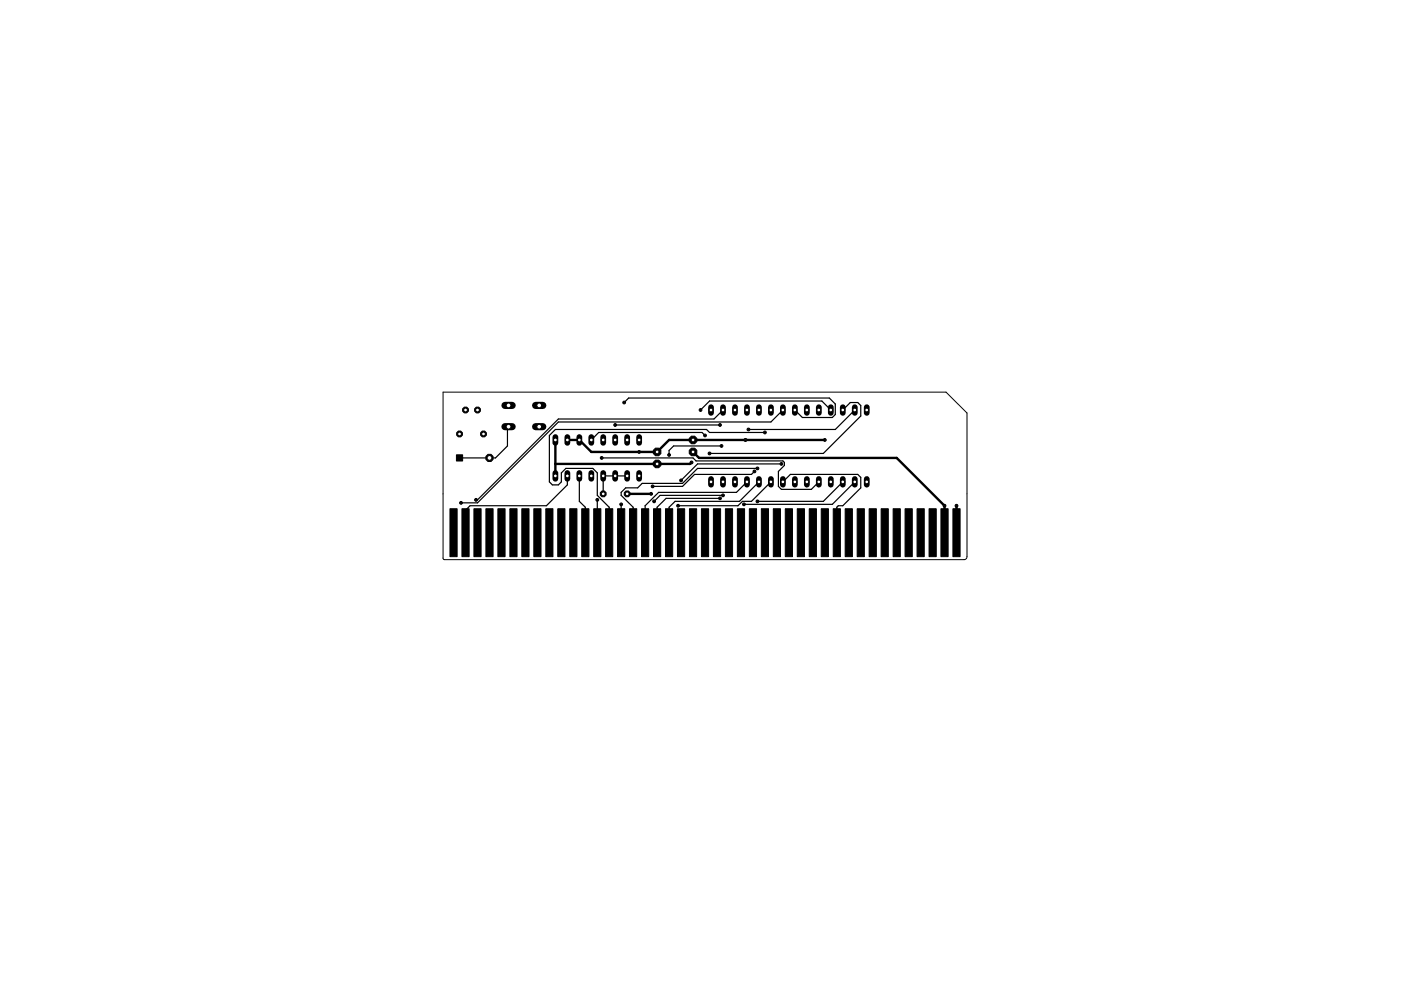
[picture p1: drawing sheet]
<svg xmlns="http://www.w3.org/2000/svg" width="297mm" height="210mm" viewBox="0 0 297 210" stroke-linecap="round" stroke-linejoin="round" font-family="sans-serif">
<g fill="#000" stroke="#000" stroke-width=".21">
<path d="M96.8 96.4h1.3v1.3h-1.3zM95.4 107.9h1.5v10.1h-1.5zM97.9 107.9h1.6v10.1h-1.6zM100.5 107.9h1.5v10.1h-1.5zM103 107.9h1.5v10.1h-1.5zM105.6 107.9h1.5v10.1h-1.5zM108.1 107.9h1.5v10.1h-1.5zM110.6 107.9h1.6v10.1h-1.6zM113.2 107.9h1.5v10.1h-1.5zM115.7 107.9h1.5v10.1h-1.5zM118.3 107.9h1.5v10.1h-1.5zM120.8 107.9h1.5v10.1h-1.5z"/>
<path d="M123.3 107.9h1.6v10.1h-1.6zM125.9 107.9h1.5v10.1h-1.5zM128.4 107.9h1.5v10.1h-1.5zM130.9 107.9h1.6v10.1h-1.6zM133.5 107.9h1.5v10.1h-1.5zM136 107.9h1.5v10.1h-1.5zM138.6 107.9h1.5v10.1h-1.5zM141.1 107.9h1.5v10.1h-1.5zM143.6 107.9h1.6v10.1h-1.6zM146.2 107.9h1.5v10.1h-1.5zM148.7 107.9h1.5v10.1h-1.5zM151.3 107.9h1.5v10.1h-1.5z"/>
<path d="M153.8 107.9h1.5v10.1h-1.5zM156.3 107.9h1.6v10.1h-1.6zM158.9 107.9h1.5v10.1h-1.5zM161.4 107.9h1.5v10.1h-1.5zM164 107.9h1.5v10.1h-1.5zM166.5 107.9h1.5v10.1h-1.5zM169 107.9h1.6v10.1h-1.6zM171.6 107.9h1.5v10.1h-1.5zM174.1 107.9h1.5v10.1h-1.5zM176.7 107.9h1.5v10.1h-1.5zM179.2 107.9h1.5v10.1h-1.5zM181.7 107.9h1.6v10.1h-1.6z"/>
<path d="M184.3 107.9h1.5v10.1h-1.5zM186.8 107.9h1.5v10.1h-1.5zM189.4 107.9h1.5v10.1h-1.5zM191.9 107.9h1.5v10.1h-1.5zM194.4 107.9h1.6v10.1h-1.6zM197 107.9h1.5v10.1h-1.5zM199.5 107.9h1.5v10.1h-1.5zM202 107.9h1.6v10.1h-1.6z"/>
</g>
<path d="M117.8 93.3v7.6M120.3 93.3h2.5l2.6 2.5h13.9l2.6-2.5h33M146.6 98l-.3 .4h-28.5M146.9 95.8l1.3 1.3h41.9l10.2 10.1v5.7M133 104.7h5M202.8 107.2v5.7" fill="none" stroke="#000" stroke-width=".51"/>
<g fill="none" stroke="#000" stroke-width=".25">
<path d="M107.8 90.5l-.2 .2v3.9l-2.5 2.5h-7.7M127.6 97.1h19.3l.7 .6h18.4l.3 .3v.7l-1.3 1.2v3.2l.7 .7h6.3l1.6-1.6M130.4 90.1h22.3M132.3 85.3l1-.9h42.5l1.3 1.3v2.2l-.6 .6h-6.4l-1.6-1.6M148.5 86.9l1.9-1.9h23.8l1.9 1.9M149.5 92.3l-.7-.6h-21.9l-1.5 1.6M153 94.6h-10.2l-.9 .9v1M153.3 86.9l-1.9 1.9h-33l-17.2 17.2h-.3M160 99.9l-.7 .7h-12l-2.6 2.5h-6.3M160.6 99.3h-12.7l-3.2 3.2h-8.6l-.9 .9h-2.5l-1 1v.6l2.5 2.5v5.4M162.2 91.7h-11.8l-.6-.6h-32l-1.3 1.2v9.9l.6 .6h1.3l.6-.6v-1.9l1-1h5.7l.9 1v4.7l2.6 2.5v5.4M165.7 98.4h-17.8l-3.5 3.5"/>
<path d="M166 86.9l-2.6 2.6h-45l-17.2 17.1h-3.5M178.7 86.9l1.6-1.6h1.6l.6 .7v2.2l-7.9 7.9h-24.2M181.2 86.9l-4.1 4.2h-18.4M120.3 100.9v1.9l-4.5 4.4h-16.1l-1 1v4.7M122.8 100.9v5.4l1.3 1.2v5.4M126.6 106v3.1l-.3 4.2h.3v-.4M131.7 106.9v2.9l-.6 3.5h.6v-.4M133 100.9h-5.1v3.8M152.7 105.7h-11.5l-1.9 1.8v5.4M153.3 105h-13.3l-1.3 1.3M158.4 102.2l-2.3 2.2h-16.5l-2.8 2.8v5.7M160.9 102.2l-4.1 4.1h-13.7l-1.2 1.2v5.4"/>
<path d="M163.4 102.2l-4.1 4.1h-1.9l-.9 .9h-12.7M166 102.2l1.6-1.6h14.3l.6 .6v2.2l-3.8 3.8h-1l-.3 .3v5.4M178.7 102.2l-4.1 4.1h-14M181.2 102.2l-4.7 4.7h-18.8"/>
</g>
<path d="M150.7 101.6v1.2" fill="none" stroke="#000" stroke-width="1.2"/>
<circle cx="150.7" cy="102.2" r=".4" fill="#fff" stroke="#000" stroke-width=".21"/>
<path d="M153.3 101.6v1.2" fill="none" stroke="#000" stroke-width="1.2"/>
<circle cx="153.3" cy="102.2" r=".4" fill="#fff" stroke="#000" stroke-width=".21"/>
<path d="M155.8 101.6v1.2" fill="none" stroke="#000" stroke-width="1.2"/>
<circle cx="155.8" cy="102.2" r=".4" fill="#fff" stroke="#000" stroke-width=".21"/>
<path d="M158.4 101.6v1.2" fill="none" stroke="#000" stroke-width="1.2"/>
<circle cx="158.4" cy="102.2" r=".4" fill="#fff" stroke="#000" stroke-width=".21"/>
<path d="M160.9 101.6v1.2" fill="none" stroke="#000" stroke-width="1.2"/>
<circle cx="160.9" cy="102.2" r=".4" fill="#fff" stroke="#000" stroke-width=".21"/>
<path d="M163.4 101.6v1.2" fill="none" stroke="#000" stroke-width="1.2"/>
<circle cx="163.4" cy="102.2" r=".4" fill="#fff" stroke="#000" stroke-width=".21"/>
<path d="M166 101.6v1.2" fill="none" stroke="#000" stroke-width="1.2"/>
<circle cx="166" cy="102.2" r=".4" fill="#fff" stroke="#000" stroke-width=".21"/>
<path d="M168.5 101.6v1.2" fill="none" stroke="#000" stroke-width="1.2"/>
<circle cx="168.5" cy="102.2" r=".4" fill="#fff" stroke="#000" stroke-width=".21"/>
<path d="M171.1 101.6v1.2" fill="none" stroke="#000" stroke-width="1.2"/>
<circle cx="171.1" cy="102.2" r=".4" fill="#fff" stroke="#000" stroke-width=".21"/>
<path d="M173.6 101.6v1.2" fill="none" stroke="#000" stroke-width="1.2"/>
<circle cx="173.6" cy="102.2" r=".4" fill="#fff" stroke="#000" stroke-width=".21"/>
<path d="M176.1 101.6v1.2" fill="none" stroke="#000" stroke-width="1.2"/>
<circle cx="176.1" cy="102.2" r=".4" fill="#fff" stroke="#000" stroke-width=".21"/>
<path d="M178.7 101.6v1.2" fill="none" stroke="#000" stroke-width="1.2"/>
<circle cx="178.7" cy="102.2" r=".4" fill="#fff" stroke="#000" stroke-width=".21"/>
<path d="M181.2 101.6v1.2" fill="none" stroke="#000" stroke-width="1.2"/>
<circle cx="181.2" cy="102.2" r=".4" fill="#fff" stroke="#000" stroke-width=".21"/>
<path d="M183.8 101.6v1.2" fill="none" stroke="#000" stroke-width="1.2"/>
<circle cx="183.8" cy="102.2" r=".4" fill="#fff" stroke="#000" stroke-width=".21"/>
<path d="M183.8 86.3v1.2" fill="none" stroke="#000" stroke-width="1.2"/>
<circle cx="183.8" cy="86.9" r=".4" fill="#fff" stroke="#000" stroke-width=".21"/>
<path d="M181.2 86.3v1.2" fill="none" stroke="#000" stroke-width="1.2"/>
<circle cx="181.2" cy="86.9" r=".4" fill="#fff" stroke="#000" stroke-width=".21"/>
<path d="M178.7 86.3v1.2" fill="none" stroke="#000" stroke-width="1.2"/>
<circle cx="178.7" cy="86.9" r=".4" fill="#fff" stroke="#000" stroke-width=".21"/>
<path d="M176.1 86.3v1.2" fill="none" stroke="#000" stroke-width="1.2"/>
<circle cx="176.1" cy="86.9" r=".4" fill="#fff" stroke="#000" stroke-width=".21"/>
<path d="M173.6 86.3v1.2" fill="none" stroke="#000" stroke-width="1.2"/>
<circle cx="173.6" cy="86.9" r=".4" fill="#fff" stroke="#000" stroke-width=".21"/>
<path d="M171.1 86.3v1.2" fill="none" stroke="#000" stroke-width="1.2"/>
<circle cx="171.1" cy="86.9" r=".4" fill="#fff" stroke="#000" stroke-width=".21"/>
<path d="M168.5 86.3v1.2" fill="none" stroke="#000" stroke-width="1.2"/>
<circle cx="168.5" cy="86.9" r=".4" fill="#fff" stroke="#000" stroke-width=".21"/>
<path d="M166 86.3v1.2" fill="none" stroke="#000" stroke-width="1.2"/>
<circle cx="166" cy="86.9" r=".4" fill="#fff" stroke="#000" stroke-width=".21"/>
<path d="M163.4 86.3v1.2" fill="none" stroke="#000" stroke-width="1.2"/>
<circle cx="163.4" cy="86.9" r=".4" fill="#fff" stroke="#000" stroke-width=".21"/>
<path d="M160.9 86.3v1.2" fill="none" stroke="#000" stroke-width="1.2"/>
<circle cx="160.9" cy="86.9" r=".4" fill="#fff" stroke="#000" stroke-width=".21"/>
<path d="M158.4 86.3v1.2" fill="none" stroke="#000" stroke-width="1.2"/>
<circle cx="158.4" cy="86.9" r=".4" fill="#fff" stroke="#000" stroke-width=".21"/>
<path d="M155.8 86.3v1.2" fill="none" stroke="#000" stroke-width="1.2"/>
<circle cx="155.8" cy="86.9" r=".4" fill="#fff" stroke="#000" stroke-width=".21"/>
<path d="M153.3 86.3v1.2" fill="none" stroke="#000" stroke-width="1.2"/>
<circle cx="153.3" cy="86.9" r=".4" fill="#fff" stroke="#000" stroke-width=".21"/>
<path d="M150.7 86.3v1.2" fill="none" stroke="#000" stroke-width="1.2"/>
<circle cx="150.7" cy="86.9" r=".4" fill="#fff" stroke="#000" stroke-width=".21"/>
<path d="M117.8 100.3v1.2" fill="none" stroke="#000" stroke-width="1.2"/>
<circle cx="117.8" cy="100.9" r=".4" fill="#fff" stroke="#000" stroke-width=".21"/>
<path d="M120.3 100.3v1.2" fill="none" stroke="#000" stroke-width="1.2"/>
<circle cx="120.3" cy="100.9" r=".4" fill="#fff" stroke="#000" stroke-width=".21"/>
<path d="M133 100.3v1.2" fill="none" stroke="#000" stroke-width="1.2"/>
<circle cx="133" cy="100.9" r=".4" fill="#fff" stroke="#000" stroke-width=".21"/>
<path d="M135.5 100.3v1.2" fill="none" stroke="#000" stroke-width="1.2"/>
<circle cx="135.5" cy="100.9" r=".4" fill="#fff" stroke="#000" stroke-width=".21"/>
<path d="M122.8 100.3v1.2" fill="none" stroke="#000" stroke-width="1.2"/>
<circle cx="122.8" cy="100.9" r=".4" fill="#fff" stroke="#000" stroke-width=".21"/>
<path d="M125.4 100.3v1.2" fill="none" stroke="#000" stroke-width="1.2"/>
<circle cx="125.4" cy="100.9" r=".4" fill="#fff" stroke="#000" stroke-width=".21"/>
<path d="M130.4 100.3v1.2" fill="none" stroke="#000" stroke-width="1.2"/>
<circle cx="130.4" cy="100.9" r=".4" fill="#fff" stroke="#000" stroke-width=".21"/>
<path d="M127.9 100.3v1.2" fill="none" stroke="#000" stroke-width="1.2"/>
<circle cx="127.9" cy="100.9" r=".4" fill="#fff" stroke="#000" stroke-width=".21"/>
<path d="M135.5 92.7v1.2" fill="none" stroke="#000" stroke-width="1.2"/>
<circle cx="135.5" cy="93.3" r=".4" fill="#fff" stroke="#000" stroke-width=".21"/>
<path d="M133 92.7v1.2" fill="none" stroke="#000" stroke-width="1.2"/>
<circle cx="133" cy="93.3" r=".4" fill="#fff" stroke="#000" stroke-width=".21"/>
<path d="M130.4 92.7v1.2" fill="none" stroke="#000" stroke-width="1.2"/>
<circle cx="130.4" cy="93.3" r=".4" fill="#fff" stroke="#000" stroke-width=".21"/>
<path d="M127.9 92.7v1.2" fill="none" stroke="#000" stroke-width="1.2"/>
<circle cx="127.9" cy="93.3" r=".4" fill="#fff" stroke="#000" stroke-width=".21"/>
<path d="M125.4 92.7v1.2" fill="none" stroke="#000" stroke-width="1.2"/>
<circle cx="125.4" cy="93.3" r=".4" fill="#fff" stroke="#000" stroke-width=".21"/>
<path d="M122.8 92.7v1.2" fill="none" stroke="#000" stroke-width="1.2"/>
<circle cx="122.8" cy="93.3" r=".4" fill="#fff" stroke="#000" stroke-width=".21"/>
<path d="M120.3 92.7v1.2" fill="none" stroke="#000" stroke-width="1.2"/>
<circle cx="120.3" cy="93.3" r=".4" fill="#fff" stroke="#000" stroke-width=".21"/>
<path d="M117.8 92.7v1.2" fill="none" stroke="#000" stroke-width="1.2"/>
<circle cx="117.8" cy="93.3" r=".4" fill="#fff" stroke="#000" stroke-width=".21"/>
<circle cx="127.9" cy="104.7" r=".66" fill="#000" stroke="#000" stroke-width=".21"/>
<circle cx="127.9" cy="104.7" r=".4" fill="#fff" stroke="#000" stroke-width=".21"/>
<circle cx="133" cy="104.7" r=".66" fill="#000" stroke="#000" stroke-width=".21"/>
<circle cx="133" cy="104.7" r=".4" fill="#fff" stroke="#000" stroke-width=".21"/>
<circle cx="97.4" cy="92" r=".66" fill="#000" stroke="#000" stroke-width=".21"/>
<circle cx="97.4" cy="92" r=".4" fill="#fff" stroke="#000" stroke-width=".21"/>
<circle cx="102.5" cy="92" r=".66" fill="#000" stroke="#000" stroke-width=".21"/>
<circle cx="102.5" cy="92" r=".4" fill="#fff" stroke="#000" stroke-width=".21"/>
<circle cx="101.2" cy="86.9" r=".66" fill="#000" stroke="#000" stroke-width=".21"/>
<circle cx="101.2" cy="86.9" r=".4" fill="#fff" stroke="#000" stroke-width=".21"/>
<circle cx="98.7" cy="86.9" r=".66" fill="#000" stroke="#000" stroke-width=".21"/>
<circle cx="98.7" cy="86.9" r=".4" fill="#fff" stroke="#000" stroke-width=".21"/>
<circle cx="146.9" cy="95.8" r=".87" fill="#000" stroke="#000" stroke-width=".21"/>
<circle cx="146.9" cy="95.8" r=".4" fill="#fff" stroke="#000" stroke-width=".21"/>
<circle cx="146.9" cy="93.3" r=".87" fill="#000" stroke="#000" stroke-width=".21"/>
<circle cx="146.9" cy="93.3" r=".4" fill="#fff" stroke="#000" stroke-width=".21"/>
<circle cx="139.3" cy="98.4" r=".87" fill="#000" stroke="#000" stroke-width=".21"/>
<circle cx="139.3" cy="98.4" r=".4" fill="#fff" stroke="#000" stroke-width=".21"/>
<circle cx="139.3" cy="95.8" r=".87" fill="#000" stroke="#000" stroke-width=".21"/>
<circle cx="139.3" cy="95.8" r=".4" fill="#fff" stroke="#000" stroke-width=".21"/>
<path d="M107.1 86h1.5" fill="none" stroke="#000" stroke-width="1.5"/>
<circle cx="107.8" cy="86" r=".51" fill="#fff" stroke="#000" stroke-width=".21"/>
<path d="M107.1 90.5h1.5" fill="none" stroke="#000" stroke-width="1.5"/>
<circle cx="107.8" cy="90.5" r=".51" fill="#fff" stroke="#000" stroke-width=".21"/>
<path d="M113.6 86h1.5" fill="none" stroke="#000" stroke-width="1.5"/>
<circle cx="114.3" cy="86" r=".51" fill="#fff" stroke="#000" stroke-width=".21"/>
<path d="M113.6 90.5h1.5" fill="none" stroke="#000" stroke-width="1.5"/>
<circle cx="114.3" cy="90.5" r=".51" fill="#fff" stroke="#000" stroke-width=".21"/>
<circle cx="103.8" cy="97.1" r=".83" fill="#000" stroke="#000" stroke-width=".21"/>
<circle cx="103.8" cy="97.1" r=".51" fill="#fff" stroke="#000" stroke-width=".21"/>
<circle cx="202.8" cy="107.2" r=".3" fill="#000" stroke="#000" stroke-width=".21"/>
<circle cx="202.8" cy="107.2" r=".15" fill="#fff" stroke="#000" stroke-width=".21"/>
<circle cx="135.5" cy="95.8" r=".3" fill="#000" stroke="#000" stroke-width=".21"/>
<circle cx="135.5" cy="95.8" r=".15" fill="#fff" stroke="#000" stroke-width=".21"/>
<circle cx="174.9" cy="93.3" r=".3" fill="#000" stroke="#000" stroke-width=".21"/>
<circle cx="174.9" cy="93.3" r=".15" fill="#fff" stroke="#000" stroke-width=".21"/>
<circle cx="158.1" cy="93.3" r=".32" fill="#000" stroke="#000" stroke-width=".21"/>
<circle cx="158.1" cy="93.3" r=".17" fill="#fff" stroke="#000" stroke-width=".21"/>
<circle cx="200.3" cy="107.2" r=".3" fill="#000" stroke="#000" stroke-width=".21"/>
<circle cx="200.3" cy="107.2" r=".15" fill="#fff" stroke="#000" stroke-width=".21"/>
<circle cx="138" cy="104.7" r=".3" fill="#000" stroke="#000" stroke-width=".21"/>
<circle cx="138" cy="104.7" r=".15" fill="#fff" stroke="#000" stroke-width=".21"/>
<circle cx="146.6" cy="98" r=".3" fill="#000" stroke="#000" stroke-width=".21"/>
<circle cx="146.6" cy="98" r=".15" fill="#fff" stroke="#000" stroke-width=".21"/>
<circle cx="127.6" cy="97.1" r=".3" fill="#000" stroke="#000" stroke-width=".21"/>
<circle cx="127.6" cy="97.1" r=".15" fill="#fff" stroke="#000" stroke-width=".21"/>
<circle cx="126.6" cy="106" r=".3" fill="#000" stroke="#000" stroke-width=".21"/>
<circle cx="126.6" cy="106" r=".15" fill="#fff" stroke="#000" stroke-width=".21"/>
<circle cx="162.2" cy="91.7" r=".3" fill="#000" stroke="#000" stroke-width=".21"/>
<circle cx="162.2" cy="91.7" r=".15" fill="#fff" stroke="#000" stroke-width=".21"/>
<circle cx="143.8" cy="107.2" r=".3" fill="#000" stroke="#000" stroke-width=".21"/>
<circle cx="143.8" cy="107.2" r=".15" fill="#fff" stroke="#000" stroke-width=".21"/>
<circle cx="153.3" cy="105" r=".3" fill="#000" stroke="#000" stroke-width=".21"/>
<circle cx="153.3" cy="105" r=".15" fill="#fff" stroke="#000" stroke-width=".21"/>
<circle cx="138.7" cy="106.3" r=".3" fill="#000" stroke="#000" stroke-width=".21"/>
<circle cx="138.7" cy="106.3" r=".15" fill="#fff" stroke="#000" stroke-width=".21"/>
<circle cx="153" cy="94.6" r=".3" fill="#000" stroke="#000" stroke-width=".21"/>
<circle cx="153" cy="94.6" r=".15" fill="#fff" stroke="#000" stroke-width=".21"/>
<circle cx="141.9" cy="96.5" r=".3" fill="#000" stroke="#000" stroke-width=".21"/>
<circle cx="141.9" cy="96.5" r=".15" fill="#fff" stroke="#000" stroke-width=".21"/>
<circle cx="160" cy="99.9" r=".3" fill="#000" stroke="#000" stroke-width=".21"/>
<circle cx="160" cy="99.9" r=".15" fill="#fff" stroke="#000" stroke-width=".21"/>
<circle cx="138.4" cy="103.1" r=".3" fill="#000" stroke="#000" stroke-width=".21"/>
<circle cx="138.4" cy="103.1" r=".15" fill="#fff" stroke="#000" stroke-width=".21"/>
<circle cx="132.3" cy="85.3" r=".3" fill="#000" stroke="#000" stroke-width=".21"/>
<circle cx="132.3" cy="85.3" r=".15" fill="#fff" stroke="#000" stroke-width=".21"/>
<circle cx="131.7" cy="106.9" r=".3" fill="#000" stroke="#000" stroke-width=".21"/>
<circle cx="131.7" cy="106.9" r=".15" fill="#fff" stroke="#000" stroke-width=".21"/>
<circle cx="160.6" cy="99.3" r=".3" fill="#000" stroke="#000" stroke-width=".21"/>
<circle cx="160.6" cy="99.3" r=".15" fill="#fff" stroke="#000" stroke-width=".21"/>
<circle cx="152.7" cy="105.7" r=".3" fill="#000" stroke="#000" stroke-width=".21"/>
<circle cx="152.7" cy="105.7" r=".15" fill="#fff" stroke="#000" stroke-width=".21"/>
<circle cx="152.7" cy="90.1" r=".3" fill="#000" stroke="#000" stroke-width=".21"/>
<circle cx="152.7" cy="90.1" r=".15" fill="#fff" stroke="#000" stroke-width=".21"/>
<circle cx="130.4" cy="90.1" r=".3" fill="#000" stroke="#000" stroke-width=".21"/>
<circle cx="130.4" cy="90.1" r=".15" fill="#fff" stroke="#000" stroke-width=".21"/>
<circle cx="149.5" cy="92.3" r=".3" fill="#000" stroke="#000" stroke-width=".21"/>
<circle cx="149.5" cy="92.3" r=".15" fill="#fff" stroke="#000" stroke-width=".21"/>
<circle cx="165.7" cy="98.4" r=".3" fill="#000" stroke="#000" stroke-width=".21"/>
<circle cx="165.7" cy="98.4" r=".15" fill="#fff" stroke="#000" stroke-width=".21"/>
<circle cx="144.4" cy="101.9" r=".3" fill="#000" stroke="#000" stroke-width=".21"/>
<circle cx="144.4" cy="101.9" r=".15" fill="#fff" stroke="#000" stroke-width=".21"/>
<circle cx="148.5" cy="86.9" r=".3" fill="#000" stroke="#000" stroke-width=".21"/>
<circle cx="148.5" cy="86.9" r=".15" fill="#fff" stroke="#000" stroke-width=".21"/>
<circle cx="150.4" cy="96.1" r=".3" fill="#000" stroke="#000" stroke-width=".21"/>
<circle cx="150.4" cy="96.1" r=".15" fill="#fff" stroke="#000" stroke-width=".21"/>
<circle cx="158.7" cy="91.1" r=".3" fill="#000" stroke="#000" stroke-width=".21"/>
<circle cx="158.7" cy="91.1" r=".15" fill="#fff" stroke="#000" stroke-width=".21"/>
<circle cx="160.6" cy="106.3" r=".3" fill="#000" stroke="#000" stroke-width=".21"/>
<circle cx="160.6" cy="106.3" r=".15" fill="#fff" stroke="#000" stroke-width=".21"/>
<circle cx="157.7" cy="106.9" r=".3" fill="#000" stroke="#000" stroke-width=".21"/>
<circle cx="157.7" cy="106.9" r=".15" fill="#fff" stroke="#000" stroke-width=".21"/>
<circle cx="100.9" cy="106" r=".3" fill="#000" stroke="#000" stroke-width=".21"/>
<circle cx="100.9" cy="106" r=".15" fill="#fff" stroke="#000" stroke-width=".21"/>
<circle cx="97.7" cy="106.6" r=".3" fill="#000" stroke="#000" stroke-width=".21"/>
<circle cx="97.7" cy="106.6" r=".15" fill="#fff" stroke="#000" stroke-width=".21"/>
<path d="M93.9 83.1h106.7l4.4 4.5v30.6l-.2 .3-.4 .2-110.3-.1-.2-.3z" fill="none" stroke="#000" stroke-width=".21"/>
</svg>
